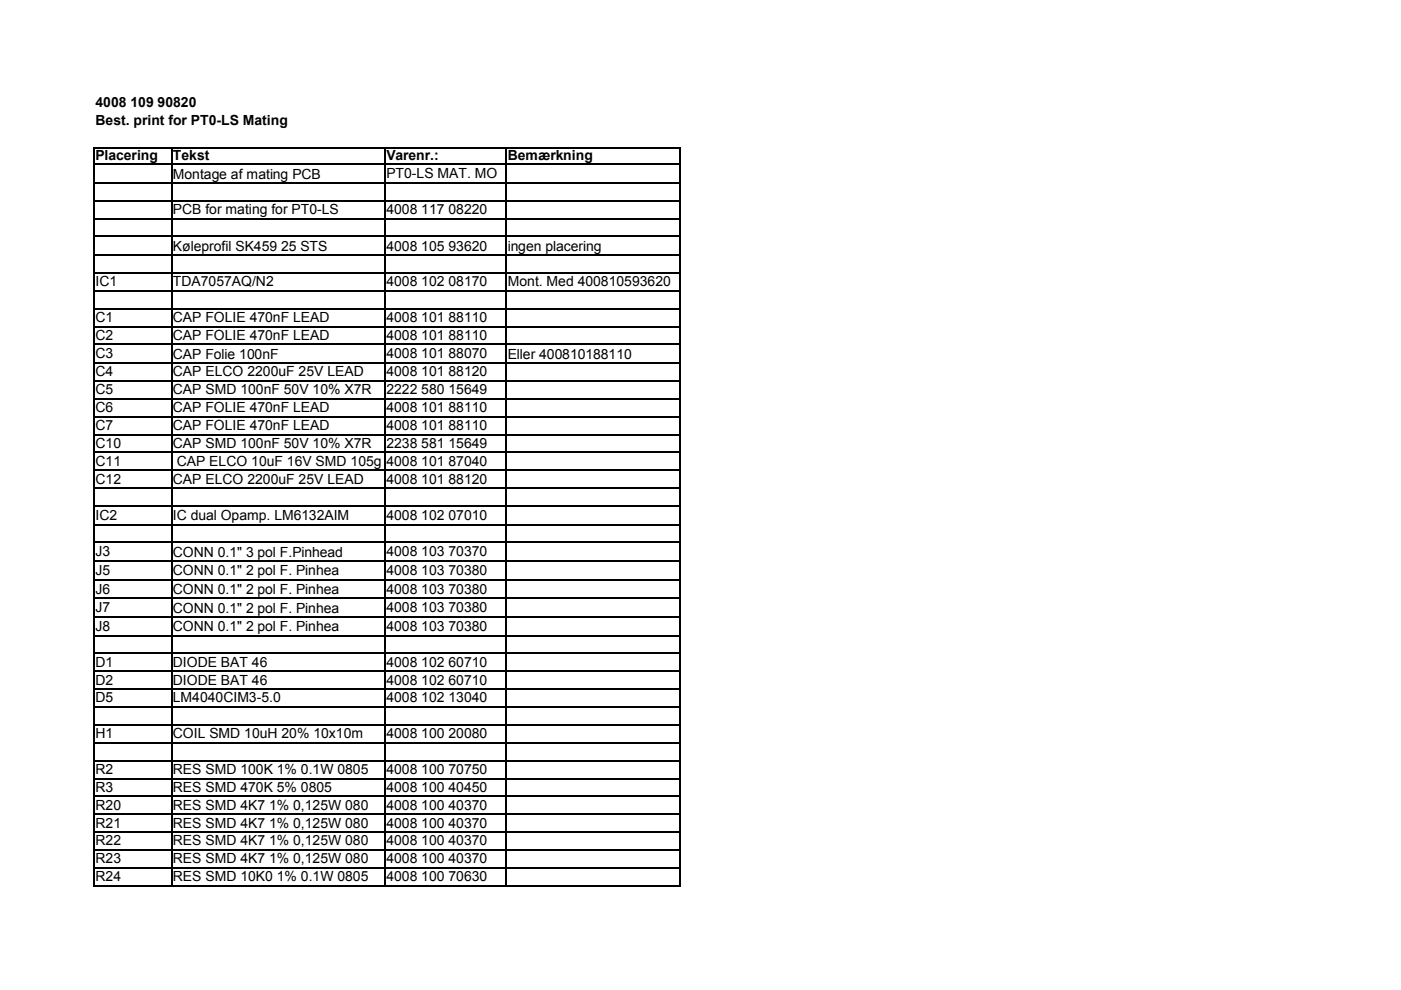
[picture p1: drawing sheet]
<svg xmlns="http://www.w3.org/2000/svg" width="297mm" height="210mm" viewBox="0 0 297 210" stroke-linecap="round" stroke-linejoin="round" font-family="sans-serif">
<defs><g id="words">
<g font-size="3">
<text x="20.2" y="22.7">4008 109 90820</text>
<text x="20.2" y="26.5">Best. print for PT0-LS Mating</text>
<text x="20.2" y="33.9">Placering</text>
<text x="36.7" y="33.9">Tekst</text>
<text x="81.9" y="33.9">Varenr.:</text>
<text x="107.7" y="33.9">Bemærkning</text>
<text x="36.7" y="37.9">Montage af mating PCB</text>
<text x="81.9" y="37.8">PT0-LS MAT. MO</text>
<text x="36.7" y="45.4">PCB for mating for PT0-LS</text>
<text x="81.9" y="45.4">4008 117 08220</text>
<text x="36.7" y="53.2">Køleprofil SK459 25 STS</text>
<text x="81.9" y="53.1">4008 105 93620</text>
<text x="107.7" y="53.2">i</text>
<text x="108.3" y="53.2">ngen placering</text>
<text x="20.2" y="60.7">IC1</text>
<text x="36.7" y="60.7">TDA7057AQ/N2</text>
<text x="81.9" y="60.7">4008 102 08170</text>
<text x="107.7" y="60.7">Mont. Med 400810593620</text>
<text x="20.2" y="68.3">C1</text>
<text x="36.7" y="68.3">CAP FOLIE 470nF LEAD</text>
<text x="81.9" y="68.3">4008 101 88110</text>
<text x="20.2" y="72.1">C2</text>
<text x="20.2" y="76">C3</text>
<text x="36.7" y="72.1">CAP FOLIE 470nF LEAD</text>
<text x="36.7" y="76">CAP Folie 100nF</text>
<text x="81.9" y="72.1">4008 101 88110</text>
<text x="81.9" y="76">4008 101 88070</text>
<text x="107.7" y="76">Eller 400810188110</text>
<text x="20.2" y="79.8">C4</text>
<text x="20.2" y="83.6">C5</text>
<text x="36.7" y="79.8">CAP ELCO 2200uF 25V LEAD</text>
<text x="36.7" y="83.6">CAP SMD 100nF 50V 10% X7R</text>
<text x="81.9" y="79.8">4008 101 88120</text>
<text x="81.9" y="83.6">2222 580 15649</text>
<text x="20.2" y="87.4">C6</text>
<text x="36.7" y="87.4">CAP FOLIE 470nF LEAD</text>
<text x="81.9" y="87.4">4008 101 88110</text>
<text x="20.2" y="91.1">C7</text>
<text x="20.2" y="95">C10</text>
<text x="36.7" y="91.1">CAP FOLIE 470nF LEAD</text>
<text x="36.7" y="95">CAP SMD 100nF 50V 10% X7R</text>
<text x="81.9" y="91.1">4008 101 88110</text>
<text x="81.9" y="95">2238 581 15649</text>
<text x="20.2" y="98.7">C11</text>
<text x="37.5" y="98.7">CAP ELCO 10uF 16V SMD 105g</text>
<text x="81.9" y="98.7">4008 101 87040</text>
<text x="20.2" y="102.5">C12</text>
<text x="36.7" y="102.5">CAP ELCO 2200uF 25V LEAD</text>
<text x="81.9" y="102.5">4008 101 88120</text>
<text x="20.2" y="110.3">IC2</text>
<text x="36.7" y="110.3">IC dual Opamp. LM6132AIM</text>
<text x="81.9" y="110.3">4008 102 07010</text>
<text x="20.2" y="118">J3</text>
<text x="36.7" y="118">CONN 0.1&quot; 3 pol F.Pinhead</text>
<text x="81.9" y="118">4008 103 70370</text>
<text x="20.2" y="122">J5</text>
<text x="20.2" y="125.9">J6</text>
<text x="36.7" y="122">CONN 0.1&quot; 2 pol F. Pinhea</text>
<text x="36.7" y="125.9">CONN 0.1&quot; 2 pol F. Pinhea</text>
<text x="81.9" y="122">4008 103 70380</text>
<text x="81.9" y="125.9">4008 103 70380</text>
<text x="20.2" y="129.8">J7</text>
<text x="36.7" y="129.9">CONN 0.1&quot; 2 pol F. Pinhea</text>
<text x="81.9" y="129.8">4008 103 70380</text>
<text x="20.2" y="133.8">J8</text>
<text x="36.7" y="133.8">CONN 0.1&quot; 2 pol F. Pinhea</text>
<text x="81.9" y="133.8">4008 103 70380</text>
<text x="20.2" y="141.4">D1</text>
<text x="36.7" y="141.4">DIODE BAT 46</text>
<text x="81.9" y="141.4">4008 102 60710</text>
<text x="20.2" y="145.2">D2</text>
<text x="20.2" y="148.9">D5</text>
<text x="36.7" y="145.2">DIODE BAT 46</text>
<text x="36.7" y="148.9">LM4040CIM3-5.0</text>
<text x="81.9" y="145.2">4008 102 60710</text>
<text x="81.9" y="148.9">4008 102 13040</text>
<text x="20.2" y="156.5">H1</text>
<text x="36.7" y="156.5">COIL SMD 10uH 20% 10x10m</text>
<text x="81.9" y="156.5">4008 100 20080</text>
<text x="20.2" y="164.1">R2</text>
<text x="20.2" y="167.9">R3</text>
<text x="36.7" y="164.1">RES SMD 100K 1% 0.1W 0805</text>
<text x="36.7" y="167.9">RES SMD 470K 5% 0805</text>
<text x="81.9" y="164.1">4008 100 70750</text>
<text x="81.9" y="167.9">4008 100 40450</text>
<text x="20.2" y="171.7">R20</text>
<text x="36.7" y="171.7">RES SMD 4K7 1% 0,125W 080</text>
<text x="81.9" y="171.7">4008 100 40370</text>
<text x="20.2" y="175.5">R21</text>
<text x="20.2" y="179.2">R22</text>
<text x="36.7" y="175.5">RES SMD 4K7 1% 0,125W 080</text>
<text x="36.7" y="179.2">RES SMD 4K7 1% 0,125W 080</text>
<text x="81.9" y="175.5">4008 100 40370</text>
<text x="81.9" y="179.2">4008 100 40370</text>
<text x="20.2" y="183.1">R23</text>
<text x="36.7" y="183.1">RES SMD 4K7 1% 0,125W 080</text>
<text x="81.9" y="183.1">4008 100 40370</text>
<text x="20.2" y="186.8">R24</text>
<text x="36.7" y="186.8">RES SMD 10K0 1% 0.1W 0805</text>
<text x="81.9" y="186.8">4008 100 70630</text>
</g>
</g></defs>
<g fill="none" stroke="#000" stroke-width=".28">
<path d="M19.8 31.3h124.4M19.8 34.8h124.4M19.8 38.8h124.4M19.9 31.1v156.8M36.4 31.1v156.8M81.6 31.1v156.8M107.4 31.1v156.8M144.2 31.1v156.8M19.8 42.6h124.4M19.8 46.4h124.4M19.8 50.1h124.4M19.8 54.1h124.4"/>
<path d="M19.8 57.9h124.4M19.8 61.7h124.4M19.8 65.4h124.4M19.8 69.3h124.4M19.8 73h124.4M19.8 77h124.4M19.8 80.8h124.4M19.8 84.6h124.4M19.8 88.3h124.4M19.8 92.1h124.4M19.8 95.9h124.4M19.8 99.7h124.4"/>
<path d="M19.8 103.5h124.4M19.8 107.3h124.4M19.8 111.2h124.4M19.8 115h124.4M19.8 119h124.4M19.8 122.9h124.4M19.8 126.9h124.4M19.8 130.8h124.4M19.8 134.8h124.4M19.8 138.5h124.4M19.8 142.3h124.4M19.8 146.1h124.4"/>
<path d="M19.8 149.9h124.4M19.8 153.7h124.4M19.8 157.5h124.4M19.8 161.3h124.4M19.8 165.1h124.4M19.8 168.9h124.4M19.8 172.6h124.4M19.8 176.4h124.4M19.8 180.2h124.4M19.8 184h124.4M19.8 187.8h124.4"/>
</g>
<use href="#words"/>
</svg>
